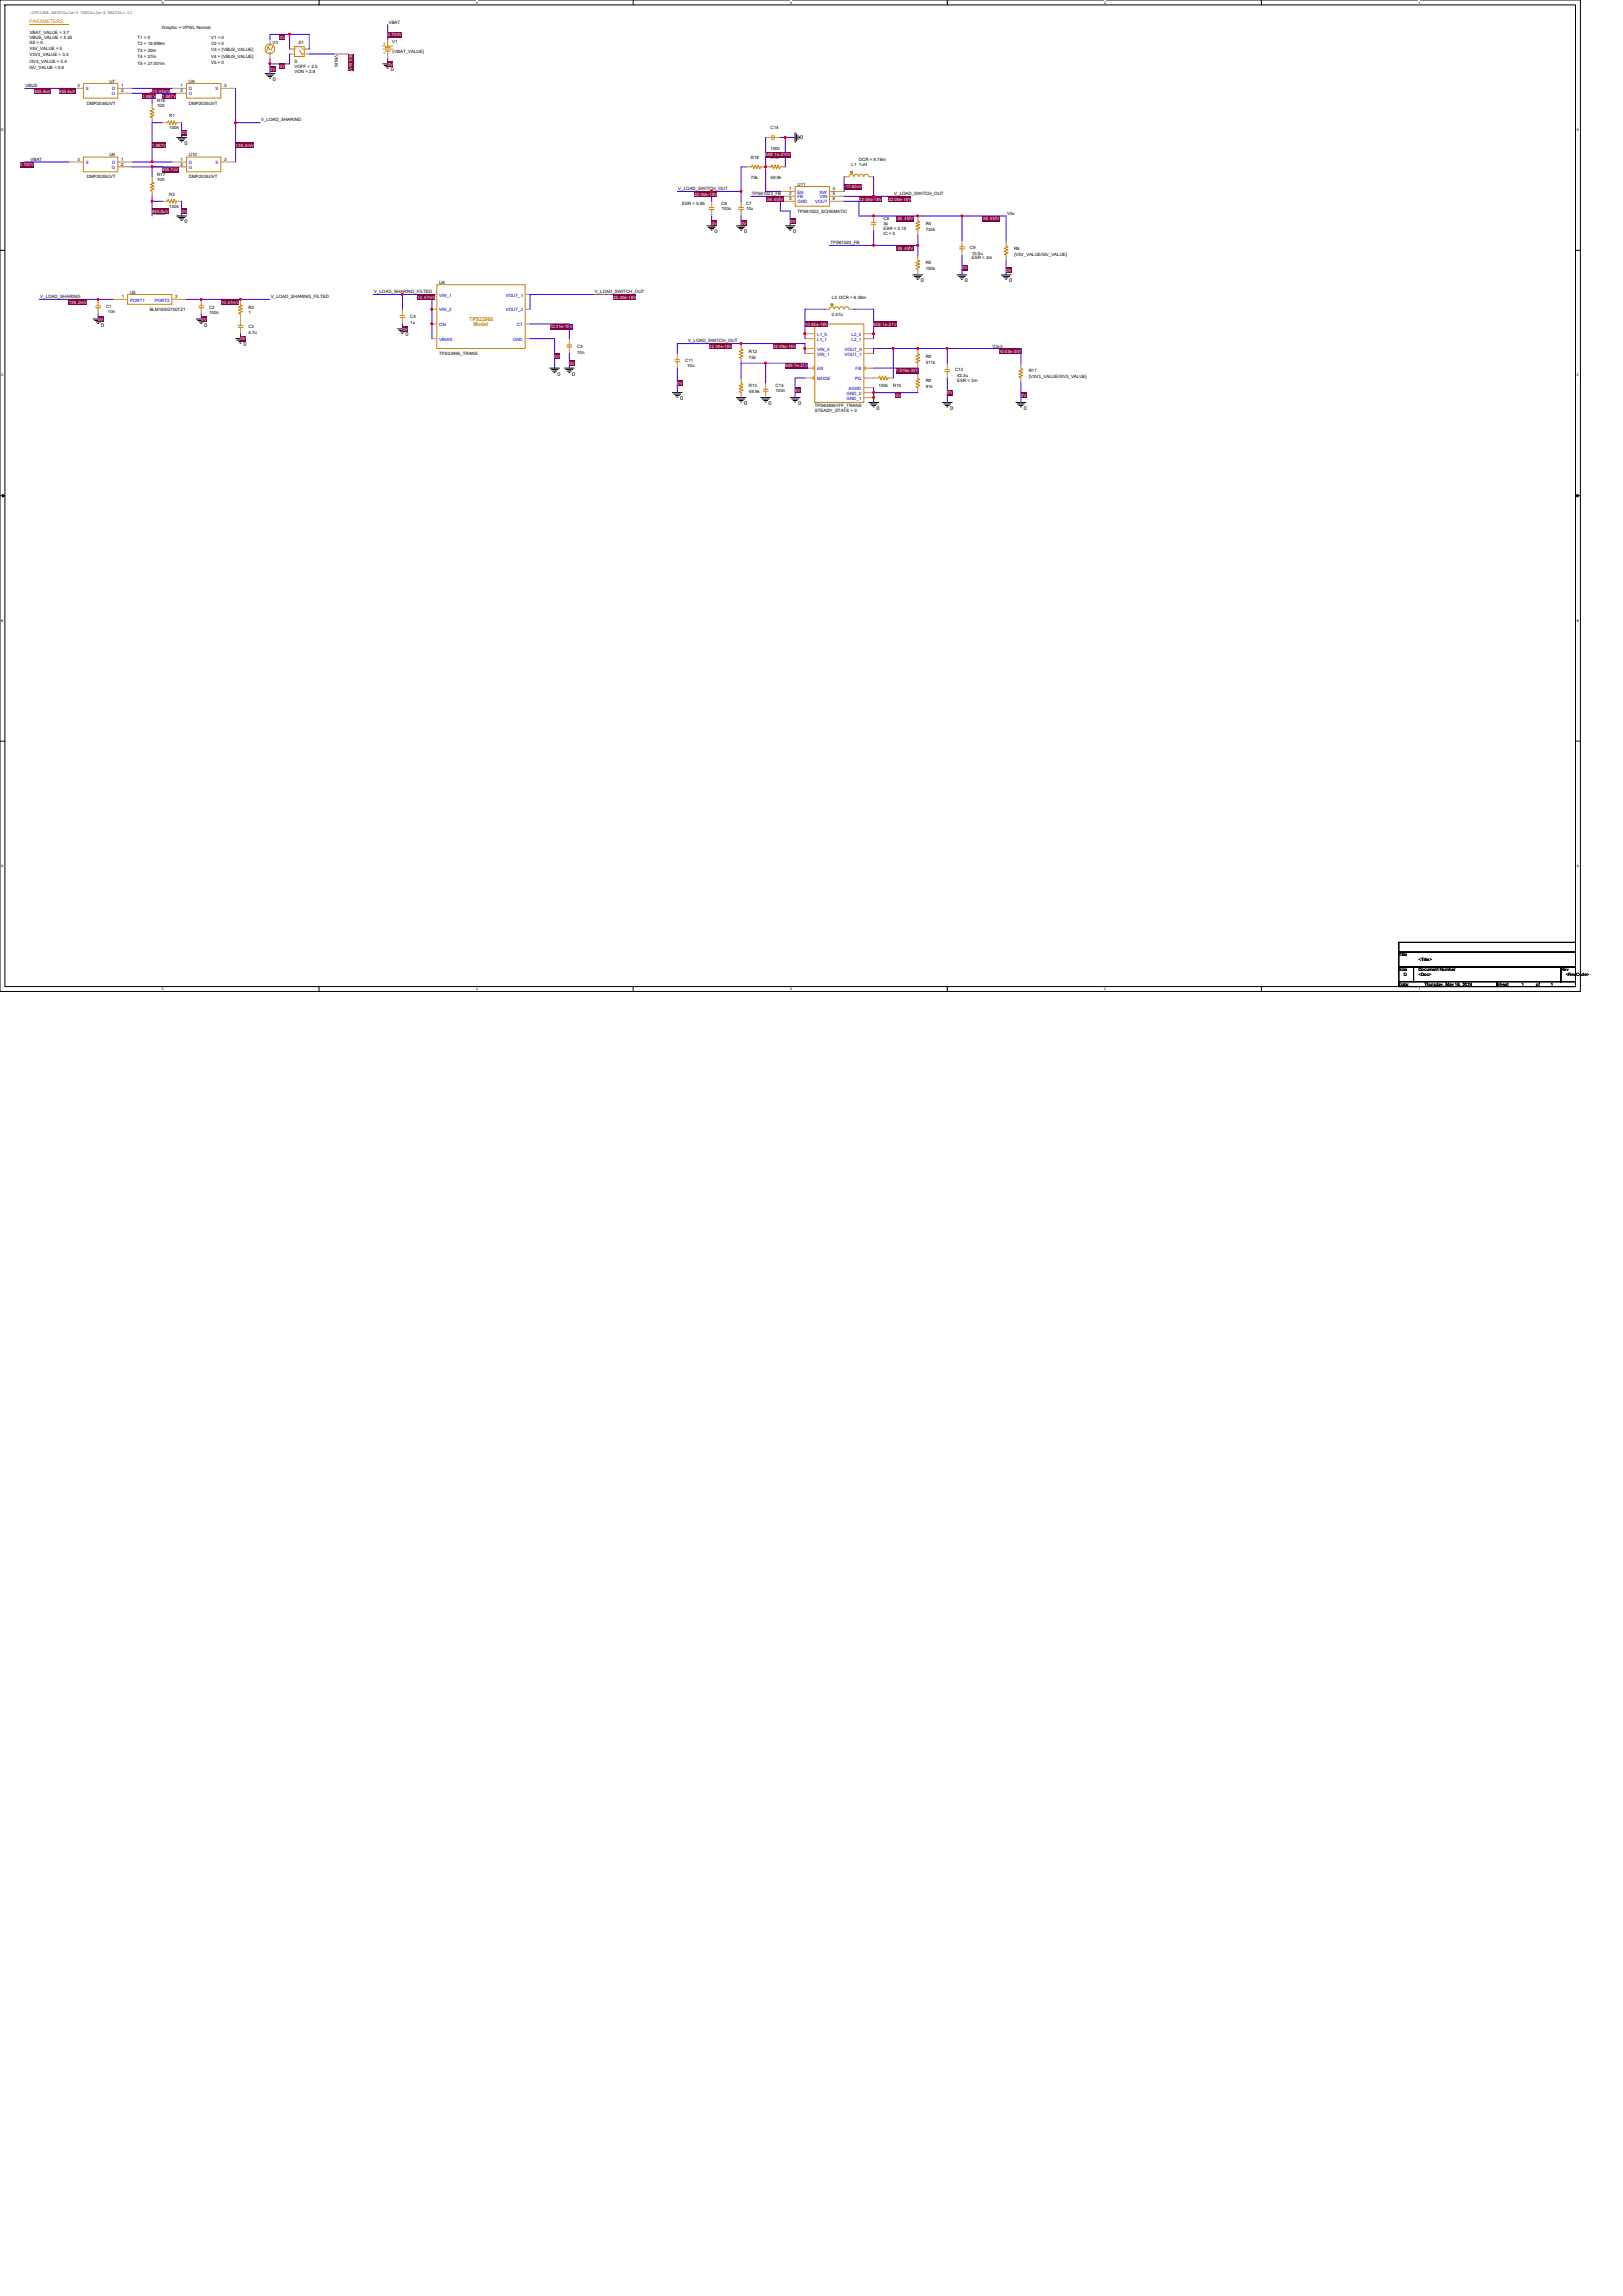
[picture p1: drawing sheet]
<svg xmlns="http://www.w3.org/2000/svg" width="210mm" height="297mm" viewBox="0 0 210 297" stroke-linecap="round" stroke-linejoin="round" font-family="sans-serif">
<defs><g id="words">
<g font-size=".7">
<text x="35.3" y="10.5">0</text>
<text x="50.5" y="9.2">0</text>
<text x="103.5" y="18">0</text>
<text x="23.9" y="18.8">0</text>
<text x="23.9" y="28.9">0</text>
<text x="92.5" y="30.2">0</text>
<text x="96.3" y="30.2">0</text>
<text x="102.6" y="30.2">0</text>
<text x="119.1" y="36.5">0</text>
<text x="124.8" y="36.5">0</text>
<text x="130.6" y="36.5">0</text>
<text x="13.1" y="42.2">0</text>
<text x="26.4" y="42.2">0</text>
<text x="31.5" y="44.8">0</text>
<text x="52.5" y="43.5">0</text>
<text x="72.1" y="48.6">0</text>
<text x="74" y="48.6">0</text>
<text x="88" y="51.8">0</text>
<text x="96.3" y="52.4">0</text>
<text x="99.4" y="52.4">0</text>
<text x="103.3" y="52.4">0</text>
<text x="113.4" y="53">0</text>
<text x="122.9" y="53">0</text>
<text x="132.5" y="53">0</text>
</g>
<g font-size=".7" fill="#cc8006">
<text x="60.7" y="41.5">TPS22965</text>
<text x="61.3" y="42.2">Model</text>
</g>
<g font-size=".6">
<text x="3.8" y="1.8">.OPTIONS ABSTOL=1e-5 VNTOL=1e-4 RELTOL=.01</text>
<text x="3.8" y="5">VBUS_VALUE = 5.25</text>
<text x="3.8" y="5.6">SS = 0</text>
<text x="3.8" y="4.4">VBAT_VALUE = 3.7</text>
<text x="17.8" y="5.1">T1 = 0</text>
<text x="17.8" y="5.9">T2 = 19.999m</text>
<text x="21" y="3.7">Graphic = VPWL.Normal</text>
<text x="27.3" y="5">V1 = 0</text>
<text x="27.3" y="5.8">V2 = 0</text>
<text x="35.2" y="5.7">V3</text>
<text x="38.6" y="5.6">S1</text>
<text x="50.3" y="3">VBAT</text>
<text x="50.7" y="5.5">V1</text>
<text x="3.3" y="11.3">VBUS</text>
<text x="3.8" y="6.5">V5V_VALUE = 5</text>
<text x="3.8" y="7.3">V3V3_VALUE = 3.3</text>
<text x="3.8" y="8.1">I3V3_VALUE = 0.4</text>
<text x="3.8" y="8.9">I5V_VALUE = 0.6</text>
<text x="10" y="11.3">3</text>
<text x="14.2" y="10.7">U7</text>
<text x="15.7" y="11.3">1</text>
<text x="15.7" y="11.9">2</text>
<text x="17.8" y="6.7">T3 = 20m</text>
<text x="17.8" y="7.5">T4 = 27m</text>
<text x="17.8" y="8.4">T5 = 27.001m</text>
<text x="23.4" y="11.3">1</text>
<text x="23.4" y="11.9">2</text>
<text x="24.4" y="10.7">U9</text>
<text x="27.3" y="6.6">V3 = {VBUS_VALUE}</text>
<text x="27.3" y="7.5">V4 = {VBUS_VALUE}</text>
<text x="27.3" y="8.3">V5 = 0</text>
<text x="29" y="11.3">3</text>
<text x="38.1" y="8.2">S</text>
<text x="38.1" y="9.4">VON = 2.8</text>
<text x="38.1" y="8.8">VOFF = 2.5</text>
<text x="43.3" y="7.1" transform="rotate(90 43.3 7.1)">VBUS</text>
<text x="50.8" y="6.9">{VBAT_VALUE}</text>
<text x="11.2" y="13.6">DMP2035UVT</text>
<text x="20.3" y="13.3">R16</text>
<text x="20.3" y="13.9">100</text>
<text x="21.9" y="15.2">R1</text>
<text x="21.9" y="16.7">100k</text>
<text x="24.4" y="13.6">DMP2035UVT</text>
<text x="33.8" y="15.6">V_LOAD_SHARING</text>
<text x="99.7" y="16.7">C14</text>
<text x="3.9" y="20.8">VBAT</text>
<text x="10" y="20.8">3</text>
<text x="11.2" y="23.1">DMP2035UVT</text>
<text x="14.2" y="20.2">U8</text>
<text x="15.7" y="20.8">1</text>
<text x="15.7" y="21.4">2</text>
<text x="20.3" y="22.8">R17</text>
<text x="20.3" y="23.4">100</text>
<text x="23.4" y="20.8">1</text>
<text x="23.4" y="21.4">2</text>
<text x="24.4" y="20.2">U10</text>
<text x="24.4" y="23.1">DMP2035UVT</text>
<text x="29" y="20.8">3</text>
<text x="97.2" y="20.6">R18</text>
<text x="97.2" y="23.2">75k</text>
<text x="99.7" y="19.3">100n</text>
<text x="99.7" y="20.6">R19</text>
<text x="99.7" y="23.2">49.9k</text>
<text x="110.2" y="21.5">L1 1uH</text>
<text x="111.1" y="20.9">DCR = 9.78m</text>
<text x="19.8" y="27.8">VBUS</text>
<text x="21.9" y="25.3">R2</text>
<text x="21.9" y="26.9">100k</text>
<text x="87.8" y="24.5">V_LOAD_SWITCH_OUT</text>
<text x="88.3" y="26.6">ESR = 0.85</text>
<text x="93.3" y="26.6">C6</text>
<text x="93.3" y="27.2">100u</text>
<text x="96.5" y="26.6">C7</text>
<text x="96.5" y="27.2">10u</text>
<text x="97.3" y="25.2">TPS61023_FB</text>
<text x="102.1" y="24.6">1</text>
<text x="102.1" y="25.3">2</text>
<text x="102.1" y="25.9">3</text>
<text x="103.2" y="24">U11</text>
<text x="103.2" y="27.5">TPS61023_SCHEMATIC</text>
<text x="107.8" y="25.9">6</text>
<text x="107.8" y="25.3">5</text>
<text x="107.8" y="24.6">4</text>
<text x="114.3" y="28.5">C8</text>
<text x="114.3" y="29.1">3p</text>
<text x="114.3" y="29.8">ESR = 0.15</text>
<text x="115.7" y="25.2">V_LOAD_SWITCH_OUT</text>
<text x="119.8" y="29.1">R4</text>
<text x="119.8" y="29.9">732k</text>
<text x="130.3" y="27.8">V5v</text>
<text x="107.4" y="31.5">TPS61023_FB</text>
<text x="114.3" y="30.4">IC = 0</text>
<text x="119.8" y="34.2">R5</text>
<text x="119.8" y="35">100k</text>
<text x="125.5" y="32.2">C9</text>
<text x="125.7" y="32.9">10.5u</text>
<text x="125.7" y="33.6">ESR = 3m</text>
<text x="131.2" y="32.3">R6</text>
<text x="131.2" y="33.1">{V5V_VALUE/I5V_VALUE}</text>
<text x="5.2" y="38.5">V_LOAD_SHARING</text>
<text x="13.7" y="39.8">C1</text>
<text x="14" y="40.6">10n</text>
<text x="15.7" y="38.6">1</text>
<text x="16.8" y="38">U5</text>
<text x="19.4" y="40.2">BLM18SG700TZ1</text>
<text x="22.7" y="38.6">2</text>
<text x="27.1" y="39.9">C2</text>
<text x="27.1" y="40.7">100n</text>
<text x="32.1" y="39.9">R3</text>
<text x="32.1" y="40.7">1</text>
<text x="35.1" y="38.5">V_LOAD_SHARING_FILTED</text>
<text x="48.4" y="37.9">V_LOAD_SHARING_FILTED</text>
<text x="53.1" y="41.2">C4</text>
<text x="53.1" y="42">1u</text>
<text x="56.8" y="36.7">U6</text>
<text x="77" y="37.9">V_LOAD_SWITCH_OUT</text>
<text x="105.3" y="41.9">U12</text>
<text x="107.6" y="38.7">L2 DCR = 8.36m</text>
<text x="107.6" y="40.9">0.47u</text>
<text x="32.1" y="42.5">C3</text>
<text x="32.1" y="43.2">4.7u</text>
<text x="56.8" y="46">TPS22965_TRANS</text>
<text x="74.7" y="45">C5</text>
<text x="74.7" y="45.8">10n</text>
<text x="88.6" y="46.8">C11</text>
<text x="88.9" y="47.5">10u</text>
<text x="89" y="44.2">V_LOAD_SWITCH_OUT</text>
<text x="96.9" y="45.6">R12</text>
<text x="96.9" y="46.4">75k</text>
<text x="119.8" y="46.3">R8</text>
<text x="119.8" y="47">511k</text>
<text x="128.4" y="45">V3v3</text>
<text x="96.9" y="50.1">R13</text>
<text x="96.9" y="50.8">49.9k</text>
<text x="100.3" y="50.1">C13</text>
<text x="100.3" y="50.7">100n</text>
<text x="105.4" y="52.6">TPS63806YFF_TRANS</text>
<text x="105.4" y="53.3">STEADY_STATE = 0</text>
<text x="113.7" y="50.1">100k</text>
<text x="115.6" y="50.1">R10</text>
<text x="119.8" y="49.4">R9</text>
<text x="119.8" y="50.2">91k</text>
<text x="123.6" y="48">C12</text>
<text x="123.8" y="48.8">42.3u</text>
<text x="123.8" y="49.4">ESR = 3m</text>
<text x="133.1" y="48.2">R11</text>
<text x="133.1" y="48.9">{V3V3_VALUE/I3V3_VALUE}</text>
<text x="181" y="123.7">Title</text>
<text x="181" y="125.6">Size</text>
<text x="183.5" y="125.6">Document Number</text>
<text x="183.5" y="124.4">&lt;Title&gt;</text>
<text x="201.9" y="125.6">Rev</text>
<text x="181" y="127.6">Date:</text>
<text x="181.6" y="126.3">D</text>
<text x="183.5" y="126.3">&lt;Doc&gt;</text>
<text x="184.3" y="127.6">Thursday, May 16, 2024</text>
<text x="193.7" y="127.6">Sheet</text>
<text x="196.9" y="127.6">1</text>
<text x="198.8" y="127.6">of</text>
<text x="200.7" y="127.6">1</text>
<text x="202.6" y="126.3">&lt;RevCode&gt;</text>
</g>
<g font-size=".6" fill="#cc8006">
<text x="3.8" y="3">PARAMETERS:</text>
<text x="39" y="7.2">-</text>
</g>
<g font-size=".6" fill="#fff">
<text x="36.2" y="5">0V</text>
<text x="50.2" y="4.7">3.700V</text>
<text x="4.4" y="12">855.6uV</text>
<text x="7.6" y="12">855.6uV</text>
<text x="19.7" y="12">22.05mV</text>
<text x="34.9" y="9.1">0V</text>
<text x="36.2" y="8.8">0V</text>
<text x="45.2" y="7" transform="rotate(90 45.2 7)">855.6uV</text>
<text x="50.2" y="8.5">0V</text>
<text x="18.4" y="12.6">1.887V</text>
<text x="21" y="12.6">1.887V</text>
<text x="23.5" y="17.4">0V</text>
<text x="2.5" y="21.5">3.700V</text>
<text x="19.7" y="19">1.887V</text>
<text x="21" y="22.1">855.7uV</text>
<text x="30.5" y="19">136.2mV</text>
<text x="99.1" y="20.2">589.1e-27V</text>
<text x="101.6" y="20.2">0V</text>
<text x="19.7" y="27.5">855.6uV</text>
<text x="23.5" y="27.5">0V</text>
<text x="89.9" y="25.3">22.09e-18V</text>
<text x="92.1" y="29.1">0V</text>
<text x="95.9" y="29.1">0V</text>
<text x="99.1" y="26">-36.45fV</text>
<text x="102.2" y="28.8">0V</text>
<text x="109.2" y="24.4">-17.60uV</text>
<text x="111.1" y="26">22.09e-18V</text>
<text x="114.9" y="26">22.09e-18V</text>
<text x="115.9" y="28.5">-36.45fV</text>
<text x="127" y="28.5">-36.45fV</text>
<text x="115.9" y="32.3">-36.45fV</text>
<text x="124.5" y="34.8">0V</text>
<text x="130.2" y="35.2">0V</text>
<text x="8.9" y="39.3">136.2mV</text>
<text x="12.7" y="41.5">0V</text>
<text x="26" y="41.5">0V</text>
<text x="28.6" y="39.3">10.47mV</text>
<text x="54" y="38.7">10.47mV</text>
<text x="79.4" y="38.7">22.09e-18V</text>
<text x="31.1" y="44">0V</text>
<text x="52.1" y="42.8">0V</text>
<text x="71.1" y="42.5">72.31e-18V</text>
<text x="71.8" y="46.3">0V</text>
<text x="73.7" y="47.2">0V</text>
<text x="91.8" y="45">22.09e-18V</text>
<text x="100" y="45">22.09e-18V</text>
<text x="101.6" y="47.5">589.1e-27V</text>
<text x="104.1" y="42.1">10.55e-18V</text>
<text x="113" y="42.1">502.1e-21V</text>
<text x="129.2" y="45.6">10.03e-30V</text>
<text x="87.6" y="49.8">0V</text>
<text x="102.9" y="50.7">0V</text>
<text x="115.9" y="48.2">1.516e-30V</text>
<text x="115.9" y="51.4">0V</text>
<text x="122.6" y="51">0V</text>
<text x="132.1" y="51.4">0V</text>
</g>
<g font-size=".6" fill="#00c">
<text x="11.1" y="11.7">S</text>
<text x="14.5" y="11.7">D</text>
<text x="24.4" y="11.7">D</text>
<text x="27.9" y="11.7">S</text>
<text x="14.5" y="12.3">G</text>
<text x="24.4" y="12.3">G</text>
<text x="11.1" y="21.2">S</text>
<text x="14.5" y="21.9">G</text>
<text x="14.5" y="21.2">D</text>
<text x="24.4" y="21.2">D</text>
<text x="24.4" y="21.9">G</text>
<text x="27.9" y="21.2">S</text>
<text x="103.2" y="25">EN</text>
<text x="103.2" y="25.7">FB</text>
<text x="103.2" y="26.3">GND</text>
<text x="105.5" y="26.3">VOUT</text>
<text x="106" y="25">SW</text>
<text x="106.1" y="25.7">VIN</text>
<text x="16.8" y="39">PORT1</text>
<text x="20" y="39">PORT2</text>
<text x="56.8" y="38.4">VIN_1</text>
<text x="56.8" y="40.3">VIN_2</text>
<text x="65.4" y="38.4">VOUT_1</text>
<text x="65.4" y="40.3">VOUT_2</text>
<text x="56.8" y="42.2">ON</text>
<text x="56.8" y="44.1">VBIAS</text>
<text x="66.4" y="44.1">GND</text>
<text x="66.9" y="42.2">CT</text>
<text x="105.7" y="47.9">EN</text>
<text x="105.7" y="45.4">VIN_0</text>
<text x="105.7" y="46">VIN_1</text>
<text x="105.7" y="43.5">L1_0</text>
<text x="105.7" y="44.1">L1_1</text>
<text x="109.3" y="45.4">VOUT_0</text>
<text x="109.3" y="46">VOUT_1</text>
<text x="110.2" y="43.5">L2_0</text>
<text x="110.2" y="44.1">L2_1</text>
<text x="110.7" y="47.9">FB</text>
<text x="105.7" y="49.2">MODE</text>
<text x="109.5" y="51.1">GND_0</text>
<text x="109.5" y="51.7">GND_1</text>
<text x="109.8" y="50.4">AGND</text>
<text x="110.6" y="49.2">PG</text>
</g>
<g font-size=".5">
<text x="21" y=".5">5</text>
<text x="61.6" y=".5">4</text>
<text x="102.2" y=".5">3</text>
<text x="142.9" y=".5">2</text>
<text x="183.5" y=".5">1</text>
<text x=".2" y="16.9">D</text>
<text x="204" y="16.9">D</text>
<text x=".2" y="48.7">C</text>
<text x="204" y="48.7">C</text>
<text x=".2" y="80.4">B</text>
<text x="204" y="80.4">B</text>
<text x=".2" y="112.2">A</text>
<text x="204" y="112.2">A</text>
<text x="21" y="128.1">5</text>
<text x="61.6" y="128.1">4</text>
<text x="102.2" y="128.1">3</text>
<text x="142.9" y="128.1">2</text>
<text x="183.5" y="128.1">1</text>
</g>
<g font-size=".4" fill="#cc8006">
<text x="38.1" y="6.5">+</text>
<text x="38.2" y="7.1">-</text>
<text x="38.9" y="6.4">+</text>
</g>
</g></defs>
<path d="M0 0h204.5v128.3h-204.5zM.6 .6h203.2v127h-203.2z" fill="none" stroke="#000" stroke-width=".13"/>
<g fill="#fff">
<path d="M21 .1h.2v.5h-.2z"/>
<path d="M21 127.7h.2v.5h-.2z"/>
</g>
<path d="M41.3 0v.6M41.3 127.6v.7" fill="none" stroke="#000" stroke-width=".13"/>
<g fill="#fff">
<path d="M61.6 .1h.2v.5h-.2z"/>
<path d="M61.6 127.7h.2v.5h-.2z"/>
</g>
<path d="M81.9 0v.6M81.9 127.6v.7" fill="none" stroke="#000" stroke-width=".13"/>
<g fill="#fff">
<path d="M102.2 .1h.3v.5h-.3z"/>
<path d="M102.2 127.7h.3v.5h-.3z"/>
</g>
<path d="M122.6 0v.6M122.6 127.6v.7" fill="none" stroke="#000" stroke-width=".13"/>
<g fill="#fff">
<path d="M142.9 .1h.2v.5h-.2z"/>
<path d="M142.9 127.7h.2v.5h-.2z"/>
</g>
<path d="M163.2 0v.6M163.2 127.6v.7" fill="none" stroke="#000" stroke-width=".13"/>
<g fill="#fff">
<path d="M183.5 .1h.3v.5h-.3z"/>
<path d="M183.5 127.7h.3v.5h-.3z"/>
<path d="M.2 16.5h.3v.5h-.3z"/>
<path d="M204 16.5h.3v.5h-.3z"/>
<path d="M.2 48.3h.3v.5h-.3z"/>
<path d="M204 48.3h.3v.5h-.3z"/>
</g>
<path d="M0 32.4h.6M203.8 32.4h.7" fill="none" stroke="#000" stroke-width=".13"/>
<g fill="#fff">
<path d="M.2 80h.3v.5h-.3z"/>
<path d="M204 80h.3v.5h-.3z"/>
</g>
<path d="M0 64.1h.6M203.8 64.1h.7" fill="none" stroke="#000" stroke-width=".13"/>
<path d="M.3 63.9l.3 .2-.3 .2zM203.8 64.1l.4-.2v.4z" fill="#000" stroke="#000" stroke-width=".13"/>
<g fill="#fff">
<path d="M.2 111.8h.2v.5h-.2z"/>
<path d="M204 111.8h.3v.5h-.3z"/>
</g>
<g fill="none" stroke="#000" stroke-width=".13">
<path d="M22.9 17.8h1.2M23.1 18h.8M23.2 18.2h.5M23.4 18.4h.2M34.3 9.5h1.3M34.5 9.7h.9M34.7 9.9h.5M34.9 10.1h.1M49.5 8.3h1.3M49.7 8.4h.9M49.9 8.6h.5M50.1 8.8h.1"/>
<path d="M102.9 17.1v1.3M103.1 17.3v.9M103.3 17.5v.5M103.4 17.7v.1M22.9 27.9h1.2M23.1 28.1h.8M23.2 28.3h.5M23.4 28.5h.2M91.4 29.2h1.3M91.6 29.4h.9M91.8 29.6h.5M92 29.8h.1"/>
<path d="M95.2 29.2h1.3M95.4 29.4h.9M95.6 29.6h.5M95.8 29.8h.1M101.6 29.2h1.3M101.8 29.4h.9M102 29.6h.5M102.2 29.8h.1M118.1 35.6h1.3M118.3 35.8h.9M118.5 35.9h.5M118.7 36.1h.1"/>
<path d="M123.8 35.6h1.3M124 35.8h.9M124.2 35.9h.5M124.4 36.1h.1M129.5 35.6h1.3M129.7 35.8h.9M129.9 35.9h.5M130.1 36.1h.1M12.1 41.3h1.2M12.3 41.5h.8M12.4 41.7h.6M12.6 41.8h.2"/>
<path d="M25.4 41.3h1.3M25.6 41.5h.9M25.8 41.7h.5M26 41.8h.1M30.5 43.8h1.3M30.7 44h.9M30.9 44.2h.5M31.1 44.4h.1M51.4 42.5h1.3M51.6 42.7h.9M51.8 42.9h.5M52 43.1h.1"/>
<path d="M71.1 47.6h1.3M71.3 47.8h.9M71.5 48h.5M71.7 48.2h.1M73 47.6h1.3M73.2 47.8h.9M73.4 48h.5M73.6 48.2h.1M87 50.8h1.3M87.2 51h.9M87.4 51.2h.5M87.6 51.4h.1"/>
<path d="M95.2 51.4h1.3M95.4 51.6h.9M95.6 51.8h.5M95.8 52h.1M98.4 51.4h1.3M98.6 51.6h.9M98.8 51.8h.5M99 52h.1M102.2 51.4h1.3M102.4 51.6h.9M102.6 51.8h.5M102.8 52h.1"/>
<path d="M112.4 52.1h1.3M112.6 52.3h.9M112.8 52.5h.5M113 52.6h.1M121.9 52.1h1.3M122.1 52.3h.9M122.3 52.5h.5M122.5 52.6h.1M131.4 52.1h1.3M131.6 52.3h.9M131.8 52.5h.5M132 52.6h.1"/>
<path d="M0 95.9h.6M203.8 95.9h.7M181 121.9h22.8v1.3h-22.8zM181 123.2h22.8v1.9h-22.8zM181 125.1h1.9v1.9h-1.9zM181 127h12.7v.6h-12.7zM182.9 125.1h19v1.9h-19zM193.7 127h10.1v.6h-10.1zM201.9 125.1h1.9v1.9h-1.9z"/>
</g>
<g fill="none" stroke="#cc8006" stroke-width=".13">
<path d="M3.8 3.2h5.1M10.8 10.8h4.4v1.9h-4.4zM19.7 14l.2 .2-.5 .2 .5 .1-.5 .2 .5 .2-.5 .2 .3 .1M21.6 15.9l.2-.3 .2 .5 .2-.5 .2 .5 .1-.5 .2 .5 .2-.2M24.1 10.8h4.5v1.9h-4.5zM34.9 6.8h.1M34.9 5.8h.1M34.9 5.8v.1M35.3 5.9l-.2 .5h-.2l-.2-.4-.2 .7M38.1 6h1.3v1.3h-1.3zM38.7 6.5l.4 .5h.3M39.1 6.3h.3"/>
<path d="M49.5 6h1.3M49.5 6.3h1.3M49.7 5.7h.1M49.7 6.9h.1M49.7 5.6v.1M49.8 6.2h.7M49.8 6.6h.7M50.2 5.7v.3M50.2 6.6v.4M50.2 5.1v.6M99.7 17.8h.2M99.9 17.5v.6"/>
<path d="M100.1 17.5v.6M100.1 17.8h.2M10.8 20.3h4.4v1.9h-4.4zM12.4 39.6h.6M12.4 39.8h.6M12.7 39.8v.2M12.7 39.4v.2M16.5 38.1h5.7v1.3h-5.7zM19.7 23.5l.2 .2-.5 .2 .5 .2-.5 .2 .5 .1-.5 .2 .3 .2M21.6 26l.2-.2 .2 .5 .2-.5 .2 .5 .1-.5 .2 .5 .2-.3M24.1 20.3h4.5v1.9h-4.5zM25.7 39.8h.7"/>
<path d="M25.7 39.6h.7M26 39.4v.2M26 39.8v.2M31.1 39.4l.3 .2-.5 .2 .5 .1-.5 .2 .5 .2-.5 .2 .2 .1M56.5 36.8h11.4v8.3h-11.4zM91.8 27.1h.6M91.8 26.9h.6M92.1 26.7v.2M92.1 27.1v.2M95.6 26.9h.6M95.6 27.1h.6M95.9 27.1v.2"/>
<path d="M95.9 26.7v.2M97.2 21.6l.1-.3 .2 .5 .2-.5 .2 .5 .2-.5 .2 .5 .1-.2M99.7 21.6l.2-.3 .2 .5 .2-.5 .2 .5 .1-.5 .2 .5 .2-.2M102.9 24.1h4.4v2.6h-4.4zM107.3 40a.31 .31 0 0 1 .3-.3 .31 .31 0 0 1 .3 .3M107.5 39.4l.1 .2M107.5 39.4l.2-.1-.1 .3M107.5 39.4l.3 .1M107.6 39.3l.1 .3M107.6 39.6h.1M107.7 39.3l.1 .2M107.8 39.4l-.3 .1"/>
<path d="M107.8 39.5l-.1 .1M108 40a.31 .31 0 0 1 .3-.3 .31 .31 0 0 1 .3 .3M108.6 40a.31 .31 0 0 1 .3-.3 .31 .31 0 0 1 .3 .3M109.2 40a.31 .31 0 0 1 .3-.3 .31 .31 0 0 1 .3 .3M109.9 22.8a.31 .31 0 0 1 .3-.3 .31 .31 0 0 1 .3 .3M110 22.2l.1 .2M110 22.2h.2l-.1 .2M110 22.2l.3 .2M110.1 22.2l.1 .2M110.1 22.4h.1M110.2 22.2l.1 .2M110.3 22.2l-.3 .2"/>
<path d="M110.3 22.4h-.1M110.5 22.8a.31 .31 0 0 1 .3-.3 .31 .31 0 0 1 .3 .3M111.1 22.8a.32 .32 0 0 1 .3-.3 .32 .32 0 0 1 .4 .3 .31 .31 0 0 1 .3-.3 .31 .31 0 0 1 .3 .3M112.7 29h.6M112.7 28.8h.6M113 28.6v.2M113 29v.2M118.7 33.7l.3 .1-.5 .2 .5 .2-.5 .2 .5 .1-.5 .2 .2 .2M118.7 28.6l.3 .1-.5 .2 .5 .2-.5 .2 .5 .2-.5 .2 .2 .1M124.1 31.9h.7M124.1 32.2h.7M124.5 32.2v.2"/>
<path d="M124.5 31.7v.2M130.2 31.7l.2 .2-.5 .2 .5 .2-.5 .2 .5 .2-.5 .2 .3 .1M30.8 42.4h.6M30.8 42.1h.6M31.1 41.9v.2M31.1 42.4v.1M51.8 41.1h.6M51.8 40.8h.6M52.1 40.6v.2M52.1 41.1v.2M73.3 44.9h.7M73.3 44.6h.7"/>
<path d="M73.7 44.5v.1M73.7 44.9v.2M87.3 46.5h.6M87.3 46.8h.6M87.6 46.8v.2M87.6 46.4v.1M95.9 45.1l.2 .2-.5 .2 .5 .2-.5 .1 .5 .2-.5 .2 .3 .2M95.9 49.5l.2 .2-.5 .2 .5 .2-.5 .2 .5 .2-.5 .2 .3 .1M98.7 50.4h.7M98.7 50.6h.7M99.1 50.6v.2M99.1 50.2v.2"/>
<path d="M105.4 41.9h6.4v10.2h-6.4zM105.4 47.6h.1M105.4 45.1h.1M105.4 45.7h.1M105.4 48.9h.1M105.4 43.2h.1M105.4 43.8h.1M111.8 50.2h.1M111.8 50.8h.1M111.8 51.4h.1M111.8 47.6h.1M111.8 43.2h.1"/>
<path d="M111.8 43.8h.1M111.8 48.9h.1M111.8 45.1h.1M111.8 45.7h.1M113.7 48.9l.1-.3 .2 .5 .2-.5 .2 .5 .2-.5 .1 .5 .2-.2M118.7 48.9l.3 .2-.5 .2 .5 .2-.5 .2 .5 .1-.5 .2 .2 .2M118.7 45.7l.3 .2-.5 .2 .5 .2-.5 .2 .5 .2-.5 .2 .2 .1M122.2 47.8h.7M122.2 48.1h.7M122.6 48.1v.2M122.6 47.6v.2M132.1 47.6l.2 .2-.5 .2 .5 .2-.5 .2 .5 .2-.5 .2 .3 .1"/>
<circle cx="34.9" cy="6.3" r=".62"/>
</g>
<g fill="none" stroke="#a84" stroke-width=".13">
<path d="M8.9 11.4h1.9M15.2 11.4h1.9M15.2 12.1h1.9M19.7 15.2v.7M19.7 13.3v.7M21 15.9h.6M22.2 11.4h1.9M22.2 12.1h1.9M22.9 15.9h.6M28.6 11.4h1.9M34.9 5.1v.6M34.9 7v.6"/>
<path d="M37.5 6.3h.6M37.5 7h.6M39.4 6.3h.6M39.4 7h.6M50.2 5.1h.1M50.2 7v.6M99.1 17.8h.6M100.3 17.8h.7M8.9 21h1.9M12.7 38.7v.7M14.6 38.7h1.9M15.2 21h1.9"/>
<path d="M15.2 21.6h1.9M19.7 24.8v.6M19.7 22.9v.6M21 26h.6M22.2 38.7h1.9M22.2 21h1.9M22.2 21.6h1.9M22.9 26h.6M26 38.7v.7M28.6 21h1.9M31.1 38.7v.7M55.9 38.1h.6"/>
<path d="M67.9 38.1h.7M92.1 27.3v.6M92.1 26v.7M95.9 26v.7M95.9 27.3v.6M96.5 21.6h.7M98.4 21.6h1.3M101 24.8h1.9M101 25.4h1.9M101 26h1.9M101 21.6h.6M107.3 24.8h1.9"/>
<path d="M107.3 25.4h1.9M107.3 26h1.9M109.2 22.9h.7M112.4 22.9h.6M113 29.2v.6M113 27.9v.7M118.7 33v.7M118.7 34.9v.7M118.7 27.9v.7M118.7 29.8v.7M124.5 31.1v.6M124.5 32.4v.6"/>
<path d="M130.2 33v.7M130.2 31.1v.6M12.7 40v.6M26 40v.6M31.1 40.6v1.3M31.1 42.5v.7M52.1 41.3v.6M52.1 40v.6M55.9 41.9h.6M55.9 40h.6M55.9 43.8h.6M67.9 41.9h.7"/>
<path d="M67.9 40h.7M67.9 43.8h.7M73.7 45.1v.6M73.7 43.8v.6M87.6 45.7v.7M87.6 47v.6M95.9 46.4v.6M95.9 44.5v.6M95.9 50.8v.6M95.9 48.9v.6M99.1 49.5v.7M99.1 50.8v.6"/>
<path d="M104.1 47.6h1.3M104.1 45.1h1.3M104.1 45.7h1.3M104.1 48.9h1.3M104.1 43.2h1.3M104.1 43.8h1.3M106.7 40h.6M109.9 40h.6M111.8 48.9h1.9M111.8 50.2h1.2M111.8 50.8h1.2M111.8 51.4h1.2"/>
<path d="M111.8 47.6h1.2M111.8 43.2h1.2M111.8 43.8h1.2M111.8 45.1h1.2M111.8 45.7h1.2M114.9 48.9h.7M118.7 50.2v.6M118.7 48.3v.6M118.7 47v.6M118.7 45.1v.6M122.6 47v.6M122.6 48.3v.6"/>
<path d="M132.1 48.9v.6M132.1 47v.6"/>
</g>
<g fill="#a84" stroke="#a84" stroke-width=".13">
<path d="M105.2 47.4l.2 .2-.2 .2z"/>
<path d="M105.2 48.7l.2 .2-.2 .2z"/>
<path d="M111.8 47.6l.2-.2v.4z"/>
</g>
<path d="M50.2 3.2v1.9" fill="none" stroke="#4200ff" stroke-width=".13"/>
<path d="M50.2 4.1h1.8v.7h-1.8z" fill="#800040"/>
<path d="M50.2 7.6v.7" fill="none" stroke="#4200ff" stroke-width=".13"/>
<path d="M50.2 7.9h.6v.7h-.6z" fill="#800040"/>
<path d="M17.1 11.4h5.1" fill="none" stroke="#4200ff" stroke-width=".13"/>
<g fill="#800040">
<path d="M19.7 11.4h1.2v.7h-1.2z"/>
<path d="M20.9 11.4h1.1v.7h-1.1z"/>
</g>
<path d="M17.1 12.1h2.6" fill="none" stroke="#4200ff" stroke-width=".13"/>
<g fill="#800040">
<path d="M18.4 12.1h1.8v.6h-1.8z"/>
<path d="M21 12.1h1.8v.6h-1.8z"/>
</g>
<path d="M19.7 12.1h1.3M21 12.1h.1" fill="none" stroke="#800040" stroke-width=".13"/>
<path d="M19.7 15.9h1.3M23.5 15.9v1.9" fill="none" stroke="#4200ff" stroke-width=".13"/>
<path d="M23.5 16.8h.7v.7h-.7z" fill="#800040"/>
<path d="M34.9 7.6v.7" fill="none" stroke="#4200ff" stroke-width=".13"/>
<path d="M34.9 8.6h.7v.6h-.7z" fill="#800040"/>
<path d="M34.9 8.6h.1M34.9 8.3v.3" fill="none" stroke="#800040" stroke-width=".13"/>
<path d="M17.1 21h2.6M17.1 21.6h2.6" fill="none" stroke="#4200ff" stroke-width=".13"/>
<path d="M21 21.6h2.1v.7h-2.1z" fill="#800040"/>
<path d="M19.7 21.6h1.3M21 21.6h.1" fill="none" stroke="#800040" stroke-width=".13"/>
<path d="M19.7 15.9v5.1" fill="none" stroke="#4200ff" stroke-width=".13"/>
<path d="M19.6 20.9h.2v.1h-.2z" fill-rule="evenodd" fill="#f00" stroke="#f00" stroke-width=".13"/>
<path d="M19.7 18.4h1.8v.7h-1.8z" fill="#800040"/>
<path d="M19.7 21h2.5M19.7 26h1.3M23.5 26v1.9" fill="none" stroke="#4200ff" stroke-width=".13"/>
<path d="M19.6 25.9h.2v.2h-.2z" fill-rule="evenodd" fill="#f00" stroke="#f00" stroke-width=".13"/>
<path d="M23.5 27h.7v.7h-.7z" fill="#800040"/>
<path d="M19.7 26v1.9" fill="none" stroke="#4200ff" stroke-width=".13"/>
<path d="M19.7 27h2.1v.7h-2.1z" fill="#800040"/>
<path d="M3.2 11.4h5.7" fill="none" stroke="#4200ff" stroke-width=".13"/>
<g fill="#800040">
<path d="M4.4 11.4h2.2v.7h-2.2z"/>
<path d="M7.6 11.4h2.1v.7h-2.1z"/>
</g>
<path d="M3.2 21h5.7" fill="none" stroke="#4200ff" stroke-width=".13"/>
<path d="M2.5 21h1.8v.6h-1.8z" fill="#800040"/>
<path d="M30.5 15.9h3.2M30.5 11.4v4.5M30.5 15.9v5.1" fill="none" stroke="#4200ff" stroke-width=".13"/>
<path d="M30.4 15.8h.1v.1h-.1z" fill-rule="evenodd" fill="#f00" stroke="#f00" stroke-width=".13"/>
<g fill="#800040">
<path d="M30.5 18.4h1.2v.7h-1.2z"/>
<path d="M31.7 18.4h1.1v.7h-1.1z"/>
</g>
<path d="M12.7 40.6v.7" fill="none" stroke="#4200ff" stroke-width=".13"/>
<path d="M12.7 41h.7v.6h-.7z" fill="#800040"/>
<path d="M5.1 38.7h7.6" fill="none" stroke="#4200ff" stroke-width=".13"/>
<g fill="#800040">
<path d="M8.9 38.7h1.2v.7h-1.2z"/>
<path d="M10.1 38.7h1.1v.7h-1.1z"/>
</g>
<path d="M12.7 38.7h1.9M24.1 38.7h1.9M26 40.6v.7" fill="none" stroke="#4200ff" stroke-width=".13"/>
<path d="M12.6 38.6h.2v.2h-.2z" fill-rule="evenodd" fill="#f00" stroke="#f00" stroke-width=".13"/>
<path d="M26 41h.7v.6h-.7z" fill="#800040"/>
<path d="M26 38.7h5.1" fill="none" stroke="#4200ff" stroke-width=".13"/>
<g fill="#f00" stroke="#f00" stroke-width=".13">
<path d="M31 38.6h.2v.2h-.2z" fill-rule="evenodd"/>
<path d="M25.9 38.6h.2v.2h-.2z" fill-rule="evenodd"/>
</g>
<g fill="#800040">
<path d="M28.6 38.7h1.2v.7h-1.2z"/>
<path d="M29.8 38.7h1.1v.7h-1.1z"/>
</g>
<path d="M31.1 43.2v.6" fill="none" stroke="#4200ff" stroke-width=".13"/>
<path d="M31.1 43.5h.7v.7h-.7z" fill="#800040"/>
<path d="M48.3 38.1h3.8M52.1 38.1v1.9M52.1 38.1h3.8v5.7" fill="none" stroke="#4200ff" stroke-width=".13"/>
<g fill="#f00" stroke="#f00" stroke-width=".13">
<path d="M55.8 41.8h.1v.2h-.1z" fill-rule="evenodd"/>
<path d="M55.8 39.9h.1v.2h-.1z" fill-rule="evenodd"/>
<path d="M52 38h.1v.2h-.1z" fill-rule="evenodd"/>
</g>
<g fill="#800040">
<path d="M54 38.1h1.2v.7h-1.2z"/>
<path d="M55.2 38.1h1.1v.7h-1.1z"/>
</g>
<path d="M52.1 41.9v.6" fill="none" stroke="#4200ff" stroke-width=".13"/>
<path d="M52.1 42.2h.6v.7h-.6z" fill="#800040"/>
<path d="M76.8 38.1h-8.2v1.9" fill="none" stroke="#4200ff" stroke-width=".13"/>
<path d="M79.4 38.1h2.9v.7h-2.9z" fill="#800040"/>
<path d="M76.8 38.1h2.6M79.4 38.1h.1" fill="none" stroke="#800040" stroke-width=".13"/>
<path d="M68.6 41.9h5.1" fill="none" stroke="#4200ff" stroke-width=".13"/>
<path d="M71.1 41.9h3v.7h-3z" fill="#800040"/>
<path d="M68.6 43.8h3.2v3.8M73.7 41.9v1.9" fill="none" stroke="#4200ff" stroke-width=".13"/>
<path d="M71.8 45.7h.6v.7h-.6z" fill="#800040"/>
<path d="M73.7 45.7v1.9" fill="none" stroke="#4200ff" stroke-width=".13"/>
<path d="M73.7 46.7h.6v.6h-.6z" fill="#800040"/>
<path d="M34.9 4.4h2.6" fill="none" stroke="#4200ff" stroke-width=".13"/>
<path d="M36.2 4.4h.7v.7h-.7z" fill="#800040"/>
<path d="M34.9 8.3h2.6M34.9 4.4v.7M37.5 4.4v1.9" fill="none" stroke="#4200ff" stroke-width=".13"/>
<path d="M36.2 8.3h.7v.6h-.7z" fill="#800040"/>
<path d="M34.9 8.3v1.2M37.5 7v1.3M37.5 4.4h2.5v1.9M40 7h3.2" fill="none" stroke="#4200ff" stroke-width=".13"/>
<g fill="#f00" stroke="#f00" stroke-width=".13">
<path d="M34.8 8.2h.2v.1h-.2z" fill-rule="evenodd"/>
<path d="M37.4 4.3h.1v.2h-.1z" fill-rule="evenodd"/>
</g>
<path d="M45 7h.7v2.1h-.7z" fill="#800040"/>
<path d="M43.2 7h1.8M45 7h.1" fill="none" stroke="#800040" stroke-width=".13"/>
<path d="M92.1 27.9v1.3M95.9 24.8h-3.8v1.2" fill="none" stroke="#4200ff" stroke-width=".13"/>
<path d="M92.1 28.6h.7v.7h-.7z" fill="#800040"/>
<path d="M95.9 24.8v1.2M95.9 27.9v1.3" fill="none" stroke="#4200ff" stroke-width=".13"/>
<path d="M95.9 28.6h.7v.7h-.7z" fill="#800040"/>
<path d="M101 26v1.3h1.2v1.9" fill="none" stroke="#4200ff" stroke-width=".13"/>
<path d="M102.2 28.3h.7v.6h-.7z" fill="#800040"/>
<path d="M87.6 24.8h4.5" fill="none" stroke="#4200ff" stroke-width=".13"/>
<path d="M92 24.7h.1v.1h-.1z" fill-rule="evenodd" fill="#f00" stroke="#f00" stroke-width=".13"/>
<path d="M89.9 24.8h2.9v.6h-2.9z" fill="#800040"/>
<path d="M109.2 25.4h3.8" fill="none" stroke="#4200ff" stroke-width=".13"/>
<path d="M111.1 25.4h3v.7h-3z" fill="#800040"/>
<path d="M109.2 26h1.9v1.9h7.6" fill="none" stroke="#4200ff" stroke-width=".13"/>
<g fill="#f00" stroke="#f00" stroke-width=".13">
<path d="M118.6 27.8h.2v.2h-.2z" fill-rule="evenodd"/>
<path d="M112.9 27.8h.2v.2h-.2z" fill-rule="evenodd"/>
</g>
<path d="M115.9 27.9h2.3v.7h-2.3z" fill="#800040"/>
<path d="M97.2 25.4h3.8" fill="none" stroke="#4200ff" stroke-width=".13"/>
<path d="M99.1 25.4h2.3v.7h-2.3z" fill="#800040"/>
<path d="M113 29.8v1.9h5.7" fill="none" stroke="#4200ff" stroke-width=".13"/>
<path d="M112.9 31.7h.2v.1h-.2z" fill-rule="evenodd" fill="#f00" stroke="#f00" stroke-width=".13"/>
<path d="M115.9 31.7h2.3v.7h-2.3z" fill="#800040"/>
<path d="M107.3 31.7h5.7M109.2 22.9v1.9M118.7 30.5v2.5" fill="none" stroke="#4200ff" stroke-width=".13"/>
<path d="M118.6 31.7h.2v.1h-.2z" fill-rule="evenodd" fill="#f00" stroke="#f00" stroke-width=".13"/>
<path d="M109.2 23.8h2.3v.7h-2.3z" fill="#800040"/>
<path d="M113 22.9v2.5h3.8" fill="none" stroke="#4200ff" stroke-width=".13"/>
<path d="M112.9 25.3h.2v.2h-.2z" fill-rule="evenodd" fill="#f00" stroke="#f00" stroke-width=".13"/>
<path d="M114.9 25.4h3v.7h-3z" fill="#800040"/>
<path d="M118.7 27.9h5.8M124.5 27.9v3.2M124.5 27.9h5.7" fill="none" stroke="#4200ff" stroke-width=".13"/>
<path d="M124.4 27.8h.1v.2h-.1z" fill-rule="evenodd" fill="#f00" stroke="#f00" stroke-width=".13"/>
<path d="M127 27.9h2.3v.7h-2.3z" fill="#800040"/>
<path d="M124.5 33v2.6" fill="none" stroke="#4200ff" stroke-width=".13"/>
<path d="M124.5 34.3h.6v.7h-.6z" fill="#800040"/>
<path d="M130.2 27.9v3.2M130.2 33.7v1.9" fill="none" stroke="#4200ff" stroke-width=".13"/>
<path d="M130.2 34.6h.7v.7h-.7z" fill="#800040"/>
<path d="M87.6 44.4h8.3M104.1 43.2v.6M104.1 45.1v.6M113 43.2v.6M113 45.1v.6M113 50.8v1.3" fill="none" stroke="#4200ff" stroke-width=".13"/>
<path d="M112.9 51.3h.2v.2h-.2z" fill-rule="evenodd" fill="#f00" stroke="#f00" stroke-width=".13"/>
<path d="M91.8 44.4h2.9v.7h-2.9z" fill="#800040"/>
<path d="M87.6 44.4v1.3M87.6 47.6v3.2" fill="none" stroke="#4200ff" stroke-width=".13"/>
<path d="M87.6 49.2h.7v.7h-.7z" fill="#800040"/>
<path d="M104.1 40v3.2" fill="none" stroke="#4200ff" stroke-width=".13"/>
<path d="M104 43.1h.2v.1h-.2z" fill-rule="evenodd" fill="#f00" stroke="#f00" stroke-width=".13"/>
<path d="M104.1 41.6h3v.7h-3z" fill="#800040"/>
<path d="M104.1 40h2.6M110.5 40h2.5v3.2" fill="none" stroke="#4200ff" stroke-width=".13"/>
<path d="M112.9 43.1h.2v.1h-.2z" fill-rule="evenodd" fill="#f00" stroke="#f00" stroke-width=".13"/>
<path d="M113 41.6h3v.7h-3z" fill="#800040"/>
<path d="M113 47.6h5.7M113 45.1h2.6" fill="none" stroke="#4200ff" stroke-width=".13"/>
<path d="M115.9 47.6h2.9v.7h-2.9z" fill="#800040"/>
<path d="M113 50.8h5.7M118.7 47.6v.7" fill="none" stroke="#4200ff" stroke-width=".13"/>
<path d="M112.9 50.7h.2v.2h-.2z" fill-rule="evenodd" fill="#f00" stroke="#f00" stroke-width=".13"/>
<path d="M115.9 50.8h.7v.7h-.7z" fill="#800040"/>
<path d="M113 50.2v.6M118.7 45.1h-3.1v3.8M132.1 45.1h-9.5v1.9" fill="none" stroke="#4200ff" stroke-width=".13"/>
<g fill="#f00" stroke="#f00" stroke-width=".13">
<path d="M118.6 45h.2v.2h-.2z" fill-rule="evenodd"/>
<path d="M115.5 45h.1v.2h-.1z" fill-rule="evenodd"/>
<path d="M122.5 45h.1v.2h-.1z" fill-rule="evenodd"/>
</g>
<path d="M129.2 45.1h3v.7h-3z" fill="#800040"/>
<path d="M122.6 48.9v3.2" fill="none" stroke="#4200ff" stroke-width=".13"/>
<path d="M122.6 50.5h.6v.7h-.6z" fill="#800040"/>
<path d="M132.1 45.1v1.9M132.1 49.5v2.6" fill="none" stroke="#4200ff" stroke-width=".13"/>
<path d="M132.1 50.8h.7v.7h-.7z" fill="#800040"/>
<path d="M31.1 38.7h3.8M95.9 44.4h8.2M118.7 45.1h3.9" fill="none" stroke="#4200ff" stroke-width=".13"/>
<path d="M95.8 44.4h.2v.1h-.2z" fill-rule="evenodd" fill="#f00" stroke="#f00" stroke-width=".13"/>
<path d="M100 44.4h3v.7h-3z" fill="#800040"/>
<path d="M99.1 47h5M99.1 47h-3.2v1.9M99.1 47v2.5" fill="none" stroke="#4200ff" stroke-width=".13"/>
<path d="M99 46.9h.1v.2h-.1z" fill-rule="evenodd" fill="#f00" stroke="#f00" stroke-width=".13"/>
<path d="M101.6 47h2.9v.7h-2.9z" fill="#800040"/>
<path d="M104.1 44.4v.7M104.1 47v.6M104.1 48.9h-1.2v2.5" fill="none" stroke="#4200ff" stroke-width=".13"/>
<path d="M104 45h.2v.2h-.2z" fill-rule="evenodd" fill="#f00" stroke="#f00" stroke-width=".13"/>
<path d="M102.9 50.2h.6v.6h-.6z" fill="#800040"/>
<path d="M22.2 12.1h-2.5v1.2M99.1 17.8v3.8M19.7 25.4v.6M22.2 21.6h-2.5v1.3M96.5 21.6h-.6v3.2" fill="none" stroke="#4200ff" stroke-width=".13"/>
<g fill="#f00" stroke="#f00" stroke-width=".13">
<path d="M19.6 12h.2v.1h-.2z" fill-rule="evenodd"/>
<path d="M19.6 21.5h.2v.2h-.2z" fill-rule="evenodd"/>
<path d="M95.8 24.7h.2v.1h-.2z" fill-rule="evenodd"/>
</g>
<path d="M99.1 19.7h2.9v.7h-2.9z" fill="#800040"/>
<path d="M101 17.8h.6v3.8" fill="none" stroke="#4200ff" stroke-width=".13"/>
<path d="M101.6 19.7h.7v.7h-.7z" fill="#800040"/>
<path d="M101.6 17.8h1.3M99.1 21.6v3.2h1.9" fill="none" stroke="#4200ff" stroke-width=".13"/>
<g fill="#f00" stroke="#f00" stroke-width=".13">
<path d="M101.5 17.7h.2v.1h-.2z" fill-rule="evenodd"/>
<path d="M99 21.5h.1v.2h-.1z" fill-rule="evenodd"/>
<path d="M19.6 20.9h.2v.1h-.2z" fill-rule="evenodd"/>
<path d="M19.6 25.9h.2v.2h-.2z" fill-rule="evenodd"/>
<path d="M30.4 15.8h.1v.1h-.1z" fill-rule="evenodd"/>
<path d="M12.6 38.6h.2v.2h-.2z" fill-rule="evenodd"/>
<path d="M31 38.6h.2v.2h-.2z" fill-rule="evenodd"/>
<path d="M25.9 38.6h.2v.2h-.2z" fill-rule="evenodd"/>
<path d="M55.8 41.8h.1v.2h-.1z" fill-rule="evenodd"/>
<path d="M55.8 39.9h.1v.2h-.1z" fill-rule="evenodd"/>
<path d="M52 38h.1v.2h-.1z" fill-rule="evenodd"/>
<path d="M34.8 8.2h.2v.1h-.2z" fill-rule="evenodd"/>
<path d="M37.4 4.3h.1v.2h-.1z" fill-rule="evenodd"/>
<path d="M92 24.7h.1v.1h-.1z" fill-rule="evenodd"/>
<path d="M118.6 27.8h.2v.2h-.2z" fill-rule="evenodd"/>
<path d="M112.9 27.8h.2v.2h-.2z" fill-rule="evenodd"/>
<path d="M112.9 31.7h.2v.1h-.2z" fill-rule="evenodd"/>
<path d="M118.6 31.7h.2v.1h-.2z" fill-rule="evenodd"/>
<path d="M112.9 25.3h.2v.2h-.2z" fill-rule="evenodd"/>
<path d="M124.4 27.8h.1v.2h-.1z" fill-rule="evenodd"/>
<path d="M112.9 51.3h.2v.2h-.2z" fill-rule="evenodd"/>
<path d="M104 43.1h.2v.1h-.2z" fill-rule="evenodd"/>
<path d="M112.9 43.1h.2v.1h-.2z" fill-rule="evenodd"/>
<path d="M112.9 50.7h.2v.2h-.2z" fill-rule="evenodd"/>
<path d="M118.6 45h.2v.2h-.2z" fill-rule="evenodd"/>
<path d="M115.5 45h.1v.2h-.1z" fill-rule="evenodd"/>
<path d="M122.5 45h.1v.2h-.1z" fill-rule="evenodd"/>
<path d="M95.8 44.4h.2v.1h-.2z" fill-rule="evenodd"/>
<path d="M99 46.9h.1v.2h-.1z" fill-rule="evenodd"/>
<path d="M104 45h.2v.2h-.2z" fill-rule="evenodd"/>
<path d="M19.6 12h.2v.1h-.2z" fill-rule="evenodd"/>
<path d="M19.6 21.5h.2v.2h-.2z" fill-rule="evenodd"/>
<path d="M95.8 24.7h.2v.1h-.2z" fill-rule="evenodd"/>
<path d="M101.5 17.7h.2v.1h-.2z" fill-rule="evenodd"/>
<path d="M99 21.5h.1v.2h-.1z" fill-rule="evenodd"/>
</g>
<use href="#words"/>
</svg>
